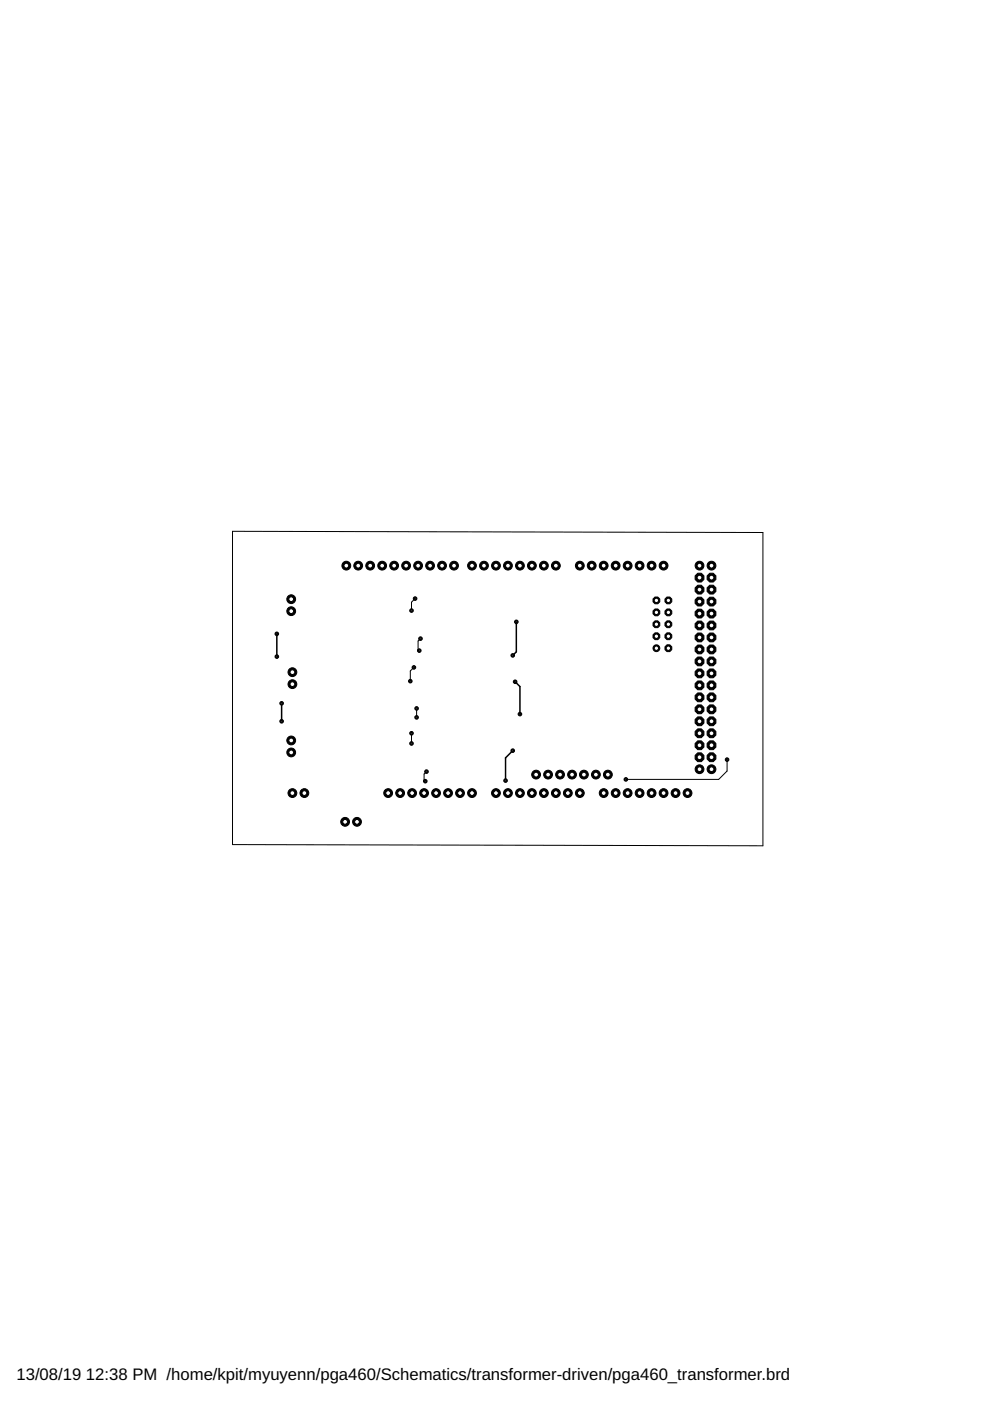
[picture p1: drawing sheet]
<svg xmlns="http://www.w3.org/2000/svg" width="210mm" height="297mm" viewBox="0 0 210 297" stroke-linecap="round" stroke-linejoin="round" font-family="sans-serif">
<defs><g id="words">
<g font-size="3.5">
<text x="3.5" y="292.5">13/08/19</text>
<text x="18.2" y="292.5">12:38 PM /home/kpit/myuyenn/pga460/Schematics/transformer-driven/pga460_transformer.brd</text>
</g>
</g></defs>
<path d="M58.7 134.4v4.8M109.5 131.8v6.4l-.8 .8M59.7 149.1v3.8M108.7 159.2l-1.5 1.5v4.8M109.2 144.5l1 1.1v5.8" fill="none" stroke="#000" stroke-width=".32"/>
<path d="M88 126.9l-.8 .8v1.8M89.2 135.4l-.6 .5v1.8l.3 .2M87.2 155.5v2.1M87.8 141.5l-.8 .8v2.1M88.3 150.2v1.9M90.4 163.6l-.5 .5v1.3l.3 .2M154.2 161.1v2.4l-1.8 1.7h-20" fill="none" stroke="#000" stroke-width=".21"/>
<circle cx="61.7" cy="157" r=".93" fill="#000" stroke="#000" stroke-width=".21"/>
<circle cx="61.7" cy="157" r=".51" fill="#fff" stroke="#000" stroke-width=".21"/>
<circle cx="61.7" cy="159.5" r=".93" fill="#000" stroke="#000" stroke-width=".21"/>
<circle cx="61.7" cy="159.5" r=".51" fill="#fff" stroke="#000" stroke-width=".21"/>
<circle cx="62" cy="142.5" r=".93" fill="#000" stroke="#000" stroke-width=".21"/>
<circle cx="62" cy="142.5" r=".51" fill="#fff" stroke="#000" stroke-width=".21"/>
<circle cx="62" cy="145.1" r=".93" fill="#000" stroke="#000" stroke-width=".21"/>
<circle cx="62" cy="145.1" r=".51" fill="#fff" stroke="#000" stroke-width=".21"/>
<circle cx="61.7" cy="127" r=".93" fill="#000" stroke="#000" stroke-width=".21"/>
<circle cx="61.7" cy="127" r=".51" fill="#fff" stroke="#000" stroke-width=".21"/>
<circle cx="61.7" cy="129.6" r=".93" fill="#000" stroke="#000" stroke-width=".21"/>
<circle cx="61.7" cy="129.6" r=".51" fill="#fff" stroke="#000" stroke-width=".21"/>
<circle cx="130.5" cy="168.1" r=".93" fill="#000" stroke="#000" stroke-width=".21"/>
<circle cx="130.5" cy="168.1" r=".51" fill="#fff" stroke="#000" stroke-width=".21"/>
<circle cx="133.1" cy="168.1" r=".93" fill="#000" stroke="#000" stroke-width=".21"/>
<circle cx="133.1" cy="168.1" r=".51" fill="#fff" stroke="#000" stroke-width=".21"/>
<circle cx="135.6" cy="168.1" r=".93" fill="#000" stroke="#000" stroke-width=".21"/>
<circle cx="135.6" cy="168.1" r=".51" fill="#fff" stroke="#000" stroke-width=".21"/>
<circle cx="138.2" cy="168.1" r=".93" fill="#000" stroke="#000" stroke-width=".21"/>
<circle cx="138.2" cy="168.1" r=".51" fill="#fff" stroke="#000" stroke-width=".21"/>
<circle cx="140.7" cy="168.1" r=".93" fill="#000" stroke="#000" stroke-width=".21"/>
<circle cx="140.7" cy="168.1" r=".51" fill="#fff" stroke="#000" stroke-width=".21"/>
<circle cx="143.2" cy="168.1" r=".93" fill="#000" stroke="#000" stroke-width=".21"/>
<circle cx="143.2" cy="168.1" r=".51" fill="#fff" stroke="#000" stroke-width=".21"/>
<circle cx="145.8" cy="168.1" r=".93" fill="#000" stroke="#000" stroke-width=".21"/>
<circle cx="145.8" cy="168.1" r=".51" fill="#fff" stroke="#000" stroke-width=".21"/>
<circle cx="128" cy="168.1" r=".93" fill="#000" stroke="#000" stroke-width=".21"/>
<circle cx="128" cy="168.1" r=".51" fill="#fff" stroke="#000" stroke-width=".21"/>
<circle cx="125.5" cy="119.9" r=".93" fill="#000" stroke="#000" stroke-width=".21"/>
<circle cx="125.5" cy="119.9" r=".51" fill="#fff" stroke="#000" stroke-width=".21"/>
<circle cx="128" cy="119.9" r=".93" fill="#000" stroke="#000" stroke-width=".21"/>
<circle cx="128" cy="119.9" r=".51" fill="#fff" stroke="#000" stroke-width=".21"/>
<circle cx="130.5" cy="119.9" r=".93" fill="#000" stroke="#000" stroke-width=".21"/>
<circle cx="130.5" cy="119.9" r=".51" fill="#fff" stroke="#000" stroke-width=".21"/>
<circle cx="133.1" cy="119.9" r=".93" fill="#000" stroke="#000" stroke-width=".21"/>
<circle cx="133.1" cy="119.9" r=".51" fill="#fff" stroke="#000" stroke-width=".21"/>
<circle cx="135.6" cy="119.9" r=".93" fill="#000" stroke="#000" stroke-width=".21"/>
<circle cx="135.6" cy="119.9" r=".51" fill="#fff" stroke="#000" stroke-width=".21"/>
<circle cx="138.2" cy="119.9" r=".93" fill="#000" stroke="#000" stroke-width=".21"/>
<circle cx="138.2" cy="119.9" r=".51" fill="#fff" stroke="#000" stroke-width=".21"/>
<circle cx="140.7" cy="119.9" r=".93" fill="#000" stroke="#000" stroke-width=".21"/>
<circle cx="140.7" cy="119.9" r=".51" fill="#fff" stroke="#000" stroke-width=".21"/>
<circle cx="122.9" cy="119.9" r=".93" fill="#000" stroke="#000" stroke-width=".21"/>
<circle cx="122.9" cy="119.9" r=".51" fill="#fff" stroke="#000" stroke-width=".21"/>
<circle cx="107.7" cy="168.1" r=".93" fill="#000" stroke="#000" stroke-width=".21"/>
<circle cx="107.7" cy="168.1" r=".51" fill="#fff" stroke="#000" stroke-width=".21"/>
<circle cx="110.2" cy="168.1" r=".93" fill="#000" stroke="#000" stroke-width=".21"/>
<circle cx="110.2" cy="168.1" r=".51" fill="#fff" stroke="#000" stroke-width=".21"/>
<circle cx="112.8" cy="168.1" r=".93" fill="#000" stroke="#000" stroke-width=".21"/>
<circle cx="112.8" cy="168.1" r=".51" fill="#fff" stroke="#000" stroke-width=".21"/>
<circle cx="115.3" cy="168.1" r=".93" fill="#000" stroke="#000" stroke-width=".21"/>
<circle cx="115.3" cy="168.1" r=".51" fill="#fff" stroke="#000" stroke-width=".21"/>
<circle cx="117.9" cy="168.1" r=".93" fill="#000" stroke="#000" stroke-width=".21"/>
<circle cx="117.9" cy="168.1" r=".51" fill="#fff" stroke="#000" stroke-width=".21"/>
<circle cx="120.4" cy="168.1" r=".93" fill="#000" stroke="#000" stroke-width=".21"/>
<circle cx="120.4" cy="168.1" r=".51" fill="#fff" stroke="#000" stroke-width=".21"/>
<circle cx="122.9" cy="168.1" r=".93" fill="#000" stroke="#000" stroke-width=".21"/>
<circle cx="122.9" cy="168.1" r=".51" fill="#fff" stroke="#000" stroke-width=".21"/>
<circle cx="105.2" cy="168.1" r=".93" fill="#000" stroke="#000" stroke-width=".21"/>
<circle cx="105.2" cy="168.1" r=".51" fill="#fff" stroke="#000" stroke-width=".21"/>
<circle cx="102.6" cy="119.9" r=".93" fill="#000" stroke="#000" stroke-width=".21"/>
<circle cx="102.6" cy="119.9" r=".51" fill="#fff" stroke="#000" stroke-width=".21"/>
<circle cx="105.2" cy="119.9" r=".93" fill="#000" stroke="#000" stroke-width=".21"/>
<circle cx="105.2" cy="119.9" r=".51" fill="#fff" stroke="#000" stroke-width=".21"/>
<circle cx="107.7" cy="119.9" r=".93" fill="#000" stroke="#000" stroke-width=".21"/>
<circle cx="107.7" cy="119.9" r=".51" fill="#fff" stroke="#000" stroke-width=".21"/>
<circle cx="110.2" cy="119.9" r=".93" fill="#000" stroke="#000" stroke-width=".21"/>
<circle cx="110.2" cy="119.9" r=".51" fill="#fff" stroke="#000" stroke-width=".21"/>
<circle cx="112.8" cy="119.9" r=".93" fill="#000" stroke="#000" stroke-width=".21"/>
<circle cx="112.8" cy="119.9" r=".51" fill="#fff" stroke="#000" stroke-width=".21"/>
<circle cx="115.3" cy="119.9" r=".93" fill="#000" stroke="#000" stroke-width=".21"/>
<circle cx="115.3" cy="119.9" r=".51" fill="#fff" stroke="#000" stroke-width=".21"/>
<circle cx="117.9" cy="119.9" r=".93" fill="#000" stroke="#000" stroke-width=".21"/>
<circle cx="117.9" cy="119.9" r=".51" fill="#fff" stroke="#000" stroke-width=".21"/>
<circle cx="100.1" cy="119.9" r=".93" fill="#000" stroke="#000" stroke-width=".21"/>
<circle cx="100.1" cy="119.9" r=".51" fill="#fff" stroke="#000" stroke-width=".21"/>
<circle cx="81" cy="119.9" r=".93" fill="#000" stroke="#000" stroke-width=".21"/>
<circle cx="81" cy="119.9" r=".51" fill="#fff" stroke="#000" stroke-width=".21"/>
<circle cx="83.6" cy="119.9" r=".93" fill="#000" stroke="#000" stroke-width=".21"/>
<circle cx="83.6" cy="119.9" r=".51" fill="#fff" stroke="#000" stroke-width=".21"/>
<circle cx="86.1" cy="119.9" r=".93" fill="#000" stroke="#000" stroke-width=".21"/>
<circle cx="86.1" cy="119.9" r=".51" fill="#fff" stroke="#000" stroke-width=".21"/>
<circle cx="88.6" cy="119.9" r=".93" fill="#000" stroke="#000" stroke-width=".21"/>
<circle cx="88.6" cy="119.9" r=".51" fill="#fff" stroke="#000" stroke-width=".21"/>
<circle cx="91.2" cy="119.9" r=".93" fill="#000" stroke="#000" stroke-width=".21"/>
<circle cx="91.2" cy="119.9" r=".51" fill="#fff" stroke="#000" stroke-width=".21"/>
<circle cx="93.7" cy="119.9" r=".93" fill="#000" stroke="#000" stroke-width=".21"/>
<circle cx="93.7" cy="119.9" r=".51" fill="#fff" stroke="#000" stroke-width=".21"/>
<circle cx="96.3" cy="119.9" r=".93" fill="#000" stroke="#000" stroke-width=".21"/>
<circle cx="96.3" cy="119.9" r=".51" fill="#fff" stroke="#000" stroke-width=".21"/>
<circle cx="78.5" cy="119.9" r=".93" fill="#000" stroke="#000" stroke-width=".21"/>
<circle cx="78.5" cy="119.9" r=".51" fill="#fff" stroke="#000" stroke-width=".21"/>
<circle cx="150.9" cy="140.2" r="1.01" fill="#000" stroke="#000" stroke-width=".21"/>
<circle cx="150.9" cy="140.2" r=".51" fill="#fff" stroke="#000" stroke-width=".21"/>
<circle cx="148.3" cy="140.2" r="1.01" fill="#000" stroke="#000" stroke-width=".21"/>
<circle cx="148.3" cy="140.2" r=".51" fill="#fff" stroke="#000" stroke-width=".21"/>
<circle cx="150.9" cy="137.7" r="1.01" fill="#000" stroke="#000" stroke-width=".21"/>
<circle cx="150.9" cy="137.7" r=".51" fill="#fff" stroke="#000" stroke-width=".21"/>
<circle cx="148.3" cy="137.7" r="1.01" fill="#000" stroke="#000" stroke-width=".21"/>
<circle cx="148.3" cy="137.7" r=".51" fill="#fff" stroke="#000" stroke-width=".21"/>
<circle cx="150.9" cy="135.1" r="1.01" fill="#000" stroke="#000" stroke-width=".21"/>
<circle cx="150.9" cy="135.1" r=".51" fill="#fff" stroke="#000" stroke-width=".21"/>
<circle cx="148.3" cy="135.1" r="1.01" fill="#000" stroke="#000" stroke-width=".21"/>
<circle cx="148.3" cy="135.1" r=".51" fill="#fff" stroke="#000" stroke-width=".21"/>
<circle cx="150.9" cy="132.6" r="1.01" fill="#000" stroke="#000" stroke-width=".21"/>
<circle cx="150.9" cy="132.6" r=".51" fill="#fff" stroke="#000" stroke-width=".21"/>
<circle cx="148.3" cy="132.6" r="1.01" fill="#000" stroke="#000" stroke-width=".21"/>
<circle cx="148.3" cy="132.6" r=".51" fill="#fff" stroke="#000" stroke-width=".21"/>
<circle cx="150.9" cy="130.1" r="1.01" fill="#000" stroke="#000" stroke-width=".21"/>
<circle cx="150.9" cy="130.1" r=".51" fill="#fff" stroke="#000" stroke-width=".21"/>
<circle cx="148.3" cy="130.1" r="1.01" fill="#000" stroke="#000" stroke-width=".21"/>
<circle cx="148.3" cy="130.1" r=".51" fill="#fff" stroke="#000" stroke-width=".21"/>
<circle cx="150.9" cy="127.6" r="1.01" fill="#000" stroke="#000" stroke-width=".21"/>
<circle cx="150.9" cy="127.6" r=".51" fill="#fff" stroke="#000" stroke-width=".21"/>
<circle cx="148.3" cy="127.6" r="1.01" fill="#000" stroke="#000" stroke-width=".21"/>
<circle cx="148.3" cy="127.6" r=".51" fill="#fff" stroke="#000" stroke-width=".21"/>
<circle cx="150.9" cy="125" r="1.01" fill="#000" stroke="#000" stroke-width=".21"/>
<circle cx="150.9" cy="125" r=".51" fill="#fff" stroke="#000" stroke-width=".21"/>
<circle cx="148.3" cy="125" r="1.01" fill="#000" stroke="#000" stroke-width=".21"/>
<circle cx="148.3" cy="125" r=".51" fill="#fff" stroke="#000" stroke-width=".21"/>
<circle cx="150.9" cy="122.5" r="1.01" fill="#000" stroke="#000" stroke-width=".21"/>
<circle cx="150.9" cy="122.5" r=".51" fill="#fff" stroke="#000" stroke-width=".21"/>
<circle cx="148.3" cy="122.5" r="1.01" fill="#000" stroke="#000" stroke-width=".21"/>
<circle cx="148.3" cy="122.5" r=".51" fill="#fff" stroke="#000" stroke-width=".21"/>
<circle cx="150.9" cy="160.5" r="1.01" fill="#000" stroke="#000" stroke-width=".21"/>
<circle cx="150.9" cy="160.5" r=".51" fill="#fff" stroke="#000" stroke-width=".21"/>
<circle cx="148.3" cy="160.5" r="1.01" fill="#000" stroke="#000" stroke-width=".21"/>
<circle cx="148.3" cy="160.5" r=".51" fill="#fff" stroke="#000" stroke-width=".21"/>
<circle cx="150.9" cy="158" r="1.01" fill="#000" stroke="#000" stroke-width=".21"/>
<circle cx="150.9" cy="158" r=".51" fill="#fff" stroke="#000" stroke-width=".21"/>
<circle cx="148.3" cy="158" r="1.01" fill="#000" stroke="#000" stroke-width=".21"/>
<circle cx="148.3" cy="158" r=".51" fill="#fff" stroke="#000" stroke-width=".21"/>
<circle cx="150.9" cy="155.5" r="1.01" fill="#000" stroke="#000" stroke-width=".21"/>
<circle cx="150.9" cy="155.5" r=".51" fill="#fff" stroke="#000" stroke-width=".21"/>
<circle cx="148.3" cy="155.5" r="1.01" fill="#000" stroke="#000" stroke-width=".21"/>
<circle cx="148.3" cy="155.5" r=".51" fill="#fff" stroke="#000" stroke-width=".21"/>
<circle cx="150.9" cy="152.9" r="1.01" fill="#000" stroke="#000" stroke-width=".21"/>
<circle cx="150.9" cy="152.9" r=".51" fill="#fff" stroke="#000" stroke-width=".21"/>
<circle cx="148.3" cy="152.9" r="1.01" fill="#000" stroke="#000" stroke-width=".21"/>
<circle cx="148.3" cy="152.9" r=".51" fill="#fff" stroke="#000" stroke-width=".21"/>
<circle cx="150.9" cy="150.4" r="1.01" fill="#000" stroke="#000" stroke-width=".21"/>
<circle cx="150.9" cy="150.4" r=".51" fill="#fff" stroke="#000" stroke-width=".21"/>
<circle cx="148.3" cy="150.4" r="1.01" fill="#000" stroke="#000" stroke-width=".21"/>
<circle cx="148.3" cy="150.4" r=".51" fill="#fff" stroke="#000" stroke-width=".21"/>
<circle cx="150.9" cy="147.8" r="1.01" fill="#000" stroke="#000" stroke-width=".21"/>
<circle cx="150.9" cy="147.8" r=".51" fill="#fff" stroke="#000" stroke-width=".21"/>
<circle cx="148.3" cy="147.8" r="1.01" fill="#000" stroke="#000" stroke-width=".21"/>
<circle cx="148.3" cy="147.8" r=".51" fill="#fff" stroke="#000" stroke-width=".21"/>
<circle cx="150.9" cy="145.3" r="1.01" fill="#000" stroke="#000" stroke-width=".21"/>
<circle cx="150.9" cy="145.3" r=".51" fill="#fff" stroke="#000" stroke-width=".21"/>
<circle cx="148.3" cy="145.3" r="1.01" fill="#000" stroke="#000" stroke-width=".21"/>
<circle cx="148.3" cy="145.3" r=".51" fill="#fff" stroke="#000" stroke-width=".21"/>
<circle cx="150.9" cy="142.8" r="1.01" fill="#000" stroke="#000" stroke-width=".21"/>
<circle cx="150.9" cy="142.8" r=".51" fill="#fff" stroke="#000" stroke-width=".21"/>
<circle cx="148.3" cy="142.8" r="1.01" fill="#000" stroke="#000" stroke-width=".21"/>
<circle cx="148.3" cy="142.8" r=".51" fill="#fff" stroke="#000" stroke-width=".21"/>
<circle cx="148.3" cy="163.1" r=".93" fill="#000" stroke="#000" stroke-width=".21"/>
<circle cx="148.3" cy="163.1" r=".51" fill="#fff" stroke="#000" stroke-width=".21"/>
<circle cx="150.9" cy="163.1" r=".93" fill="#000" stroke="#000" stroke-width=".21"/>
<circle cx="150.9" cy="163.1" r=".51" fill="#fff" stroke="#000" stroke-width=".21"/>
<circle cx="148.3" cy="119.9" r=".93" fill="#000" stroke="#000" stroke-width=".21"/>
<circle cx="148.3" cy="119.9" r=".51" fill="#fff" stroke="#000" stroke-width=".21"/>
<circle cx="150.9" cy="119.9" r=".93" fill="#000" stroke="#000" stroke-width=".21"/>
<circle cx="150.9" cy="119.9" r=".51" fill="#fff" stroke="#000" stroke-width=".21"/>
<circle cx="87.4" cy="168.1" r=".93" fill="#000" stroke="#000" stroke-width=".21"/>
<circle cx="87.4" cy="168.1" r=".51" fill="#fff" stroke="#000" stroke-width=".21"/>
<circle cx="89.9" cy="168.1" r=".93" fill="#000" stroke="#000" stroke-width=".21"/>
<circle cx="89.9" cy="168.1" r=".51" fill="#fff" stroke="#000" stroke-width=".21"/>
<circle cx="92.5" cy="168.1" r=".93" fill="#000" stroke="#000" stroke-width=".21"/>
<circle cx="92.5" cy="168.1" r=".51" fill="#fff" stroke="#000" stroke-width=".21"/>
<circle cx="95" cy="168.1" r=".93" fill="#000" stroke="#000" stroke-width=".21"/>
<circle cx="95" cy="168.1" r=".51" fill="#fff" stroke="#000" stroke-width=".21"/>
<circle cx="97.5" cy="168.1" r=".93" fill="#000" stroke="#000" stroke-width=".21"/>
<circle cx="97.5" cy="168.1" r=".51" fill="#fff" stroke="#000" stroke-width=".21"/>
<circle cx="100.1" cy="168.1" r=".93" fill="#000" stroke="#000" stroke-width=".21"/>
<circle cx="100.1" cy="168.1" r=".51" fill="#fff" stroke="#000" stroke-width=".21"/>
<circle cx="75.9" cy="119.9" r=".93" fill="#000" stroke="#000" stroke-width=".21"/>
<circle cx="75.9" cy="119.9" r=".51" fill="#fff" stroke="#000" stroke-width=".21"/>
<circle cx="73.4" cy="119.9" r=".93" fill="#000" stroke="#000" stroke-width=".21"/>
<circle cx="73.4" cy="119.9" r=".51" fill="#fff" stroke="#000" stroke-width=".21"/>
<circle cx="84.8" cy="168.1" r=".93" fill="#000" stroke="#000" stroke-width=".21"/>
<circle cx="84.8" cy="168.1" r=".51" fill="#fff" stroke="#000" stroke-width=".21"/>
<circle cx="82.3" cy="168.1" r=".93" fill="#000" stroke="#000" stroke-width=".21"/>
<circle cx="82.3" cy="168.1" r=".51" fill="#fff" stroke="#000" stroke-width=".21"/>
<circle cx="64.5" cy="168.1" r=".93" fill="#000" stroke="#000" stroke-width=".21"/>
<circle cx="64.5" cy="168.1" r=".51" fill="#fff" stroke="#000" stroke-width=".21"/>
<circle cx="62" cy="168.1" r=".93" fill="#000" stroke="#000" stroke-width=".21"/>
<circle cx="62" cy="168.1" r=".51" fill="#fff" stroke="#000" stroke-width=".21"/>
<circle cx="139.2" cy="137.4" r=".72" fill="#000" stroke="#000" stroke-width=".21"/>
<circle cx="139.2" cy="137.4" r=".47" fill="#fff" stroke="#000" stroke-width=".21"/>
<circle cx="141.7" cy="137.4" r=".78" fill="#000" stroke="#000" stroke-width=".21"/>
<circle cx="141.7" cy="137.4" r=".47" fill="#fff" stroke="#000" stroke-width=".21"/>
<circle cx="139.2" cy="134.9" r=".78" fill="#000" stroke="#000" stroke-width=".21"/>
<circle cx="139.2" cy="134.9" r=".47" fill="#fff" stroke="#000" stroke-width=".21"/>
<circle cx="141.7" cy="134.9" r=".78" fill="#000" stroke="#000" stroke-width=".21"/>
<circle cx="141.7" cy="134.9" r=".47" fill="#fff" stroke="#000" stroke-width=".21"/>
<circle cx="139.2" cy="132.4" r=".78" fill="#000" stroke="#000" stroke-width=".21"/>
<circle cx="139.2" cy="132.4" r=".47" fill="#fff" stroke="#000" stroke-width=".21"/>
<circle cx="141.7" cy="132.4" r=".78" fill="#000" stroke="#000" stroke-width=".21"/>
<circle cx="141.7" cy="132.4" r=".47" fill="#fff" stroke="#000" stroke-width=".21"/>
<circle cx="139.2" cy="129.8" r=".78" fill="#000" stroke="#000" stroke-width=".21"/>
<circle cx="139.2" cy="129.8" r=".47" fill="#fff" stroke="#000" stroke-width=".21"/>
<circle cx="141.7" cy="129.8" r=".78" fill="#000" stroke="#000" stroke-width=".21"/>
<circle cx="141.7" cy="129.8" r=".47" fill="#fff" stroke="#000" stroke-width=".21"/>
<circle cx="139.2" cy="127.3" r=".78" fill="#000" stroke="#000" stroke-width=".21"/>
<circle cx="139.2" cy="127.3" r=".47" fill="#fff" stroke="#000" stroke-width=".21"/>
<circle cx="141.7" cy="127.3" r=".78" fill="#000" stroke="#000" stroke-width=".21"/>
<circle cx="141.7" cy="127.3" r=".47" fill="#fff" stroke="#000" stroke-width=".21"/>
<circle cx="73.2" cy="174.2" r=".93" fill="#000" stroke="#000" stroke-width=".21"/>
<circle cx="73.2" cy="174.2" r=".51" fill="#fff" stroke="#000" stroke-width=".21"/>
<circle cx="75.7" cy="174.2" r=".93" fill="#000" stroke="#000" stroke-width=".21"/>
<circle cx="75.7" cy="174.2" r=".51" fill="#fff" stroke="#000" stroke-width=".21"/>
<circle cx="113.7" cy="164.2" r=".93" fill="#000" stroke="#000" stroke-width=".21"/>
<circle cx="113.7" cy="164.2" r=".51" fill="#fff" stroke="#000" stroke-width=".21"/>
<circle cx="116.2" cy="164.2" r=".93" fill="#000" stroke="#000" stroke-width=".21"/>
<circle cx="116.2" cy="164.2" r=".51" fill="#fff" stroke="#000" stroke-width=".21"/>
<circle cx="118.7" cy="164.2" r=".93" fill="#000" stroke="#000" stroke-width=".21"/>
<circle cx="118.7" cy="164.2" r=".51" fill="#fff" stroke="#000" stroke-width=".21"/>
<circle cx="121.3" cy="164.2" r=".93" fill="#000" stroke="#000" stroke-width=".21"/>
<circle cx="121.3" cy="164.2" r=".51" fill="#fff" stroke="#000" stroke-width=".21"/>
<circle cx="123.8" cy="164.2" r=".93" fill="#000" stroke="#000" stroke-width=".21"/>
<circle cx="123.8" cy="164.2" r=".51" fill="#fff" stroke="#000" stroke-width=".21"/>
<circle cx="126.3" cy="164.2" r=".93" fill="#000" stroke="#000" stroke-width=".21"/>
<circle cx="126.3" cy="164.2" r=".51" fill="#fff" stroke="#000" stroke-width=".21"/>
<circle cx="128.9" cy="164.2" r=".93" fill="#000" stroke="#000" stroke-width=".21"/>
<circle cx="128.9" cy="164.2" r=".51" fill="#fff" stroke="#000" stroke-width=".21"/>
<circle cx="109.2" cy="144.5" r=".38" fill="#000" stroke="#000" stroke-width=".21"/>
<circle cx="109.2" cy="144.5" r=".17" fill="#fff" stroke="#000" stroke-width=".21"/>
<circle cx="110.2" cy="151.4" r=".38" fill="#000" stroke="#000" stroke-width=".21"/>
<circle cx="110.2" cy="151.4" r=".17" fill="#fff" stroke="#000" stroke-width=".21"/>
<circle cx="109.5" cy="131.8" r=".38" fill="#000" stroke="#000" stroke-width=".21"/>
<circle cx="109.5" cy="131.8" r=".17" fill="#fff" stroke="#000" stroke-width=".21"/>
<circle cx="108.7" cy="139" r=".38" fill="#000" stroke="#000" stroke-width=".21"/>
<circle cx="108.7" cy="139" r=".17" fill="#fff" stroke="#000" stroke-width=".21"/>
<circle cx="58.7" cy="134.4" r=".38" fill="#000" stroke="#000" stroke-width=".21"/>
<circle cx="58.7" cy="134.4" r=".17" fill="#fff" stroke="#000" stroke-width=".21"/>
<circle cx="58.7" cy="139.2" r=".38" fill="#000" stroke="#000" stroke-width=".21"/>
<circle cx="58.7" cy="139.2" r=".17" fill="#fff" stroke="#000" stroke-width=".21"/>
<circle cx="59.7" cy="149.1" r=".38" fill="#000" stroke="#000" stroke-width=".21"/>
<circle cx="59.7" cy="149.1" r=".17" fill="#fff" stroke="#000" stroke-width=".21"/>
<circle cx="59.7" cy="152.9" r=".38" fill="#000" stroke="#000" stroke-width=".21"/>
<circle cx="59.7" cy="152.9" r=".17" fill="#fff" stroke="#000" stroke-width=".21"/>
<circle cx="107.2" cy="165.5" r=".38" fill="#000" stroke="#000" stroke-width=".21"/>
<circle cx="107.2" cy="165.5" r=".17" fill="#fff" stroke="#000" stroke-width=".21"/>
<circle cx="108.7" cy="159.2" r=".38" fill="#000" stroke="#000" stroke-width=".21"/>
<circle cx="108.7" cy="159.2" r=".17" fill="#fff" stroke="#000" stroke-width=".21"/>
<circle cx="87.2" cy="155.5" r=".38" fill="#000" stroke="#000" stroke-width=".21"/>
<circle cx="87.2" cy="155.5" r=".17" fill="#fff" stroke="#000" stroke-width=".21"/>
<circle cx="87.2" cy="157.6" r=".38" fill="#000" stroke="#000" stroke-width=".21"/>
<circle cx="87.2" cy="157.6" r=".17" fill="#fff" stroke="#000" stroke-width=".21"/>
<circle cx="88" cy="126.9" r=".38" fill="#000" stroke="#000" stroke-width=".21"/>
<circle cx="88" cy="126.9" r=".17" fill="#fff" stroke="#000" stroke-width=".21"/>
<circle cx="87.2" cy="129.5" r=".38" fill="#000" stroke="#000" stroke-width=".21"/>
<circle cx="87.2" cy="129.5" r=".17" fill="#fff" stroke="#000" stroke-width=".21"/>
<circle cx="87.8" cy="141.5" r=".38" fill="#000" stroke="#000" stroke-width=".21"/>
<circle cx="87.8" cy="141.5" r=".17" fill="#fff" stroke="#000" stroke-width=".21"/>
<circle cx="87" cy="144.4" r=".38" fill="#000" stroke="#000" stroke-width=".21"/>
<circle cx="87" cy="144.4" r=".17" fill="#fff" stroke="#000" stroke-width=".21"/>
<circle cx="90.4" cy="163.6" r=".38" fill="#000" stroke="#000" stroke-width=".21"/>
<circle cx="90.4" cy="163.6" r=".17" fill="#fff" stroke="#000" stroke-width=".21"/>
<circle cx="90.2" cy="165.6" r=".38" fill="#000" stroke="#000" stroke-width=".21"/>
<circle cx="90.2" cy="165.6" r=".17" fill="#fff" stroke="#000" stroke-width=".21"/>
<circle cx="88.3" cy="150.2" r=".38" fill="#000" stroke="#000" stroke-width=".21"/>
<circle cx="88.3" cy="150.2" r=".17" fill="#fff" stroke="#000" stroke-width=".21"/>
<circle cx="88.3" cy="152.1" r=".38" fill="#000" stroke="#000" stroke-width=".21"/>
<circle cx="88.3" cy="152.1" r=".17" fill="#fff" stroke="#000" stroke-width=".21"/>
<circle cx="88.9" cy="137.9" r=".38" fill="#000" stroke="#000" stroke-width=".21"/>
<circle cx="88.9" cy="137.9" r=".17" fill="#fff" stroke="#000" stroke-width=".21"/>
<circle cx="89.2" cy="135.4" r=".38" fill="#000" stroke="#000" stroke-width=".21"/>
<circle cx="89.2" cy="135.4" r=".17" fill="#fff" stroke="#000" stroke-width=".21"/>
<circle cx="154.2" cy="161.1" r=".38" fill="#000" stroke="#000" stroke-width=".21"/>
<circle cx="154.2" cy="161.1" r=".17" fill="#fff" stroke="#000" stroke-width=".21"/>
<circle cx="132.7" cy="165.2" r=".38" fill="#000" stroke="#000" stroke-width=".21"/>
<circle cx="132.7" cy="165.2" r=".17" fill="#fff" stroke="#000" stroke-width=".21"/>
<path d="M49.3 112.6l112.5 .3v66.4l-112.5-.2z" fill="none" stroke="#000" stroke-width=".21"/>
<use href="#words"/>
</svg>
